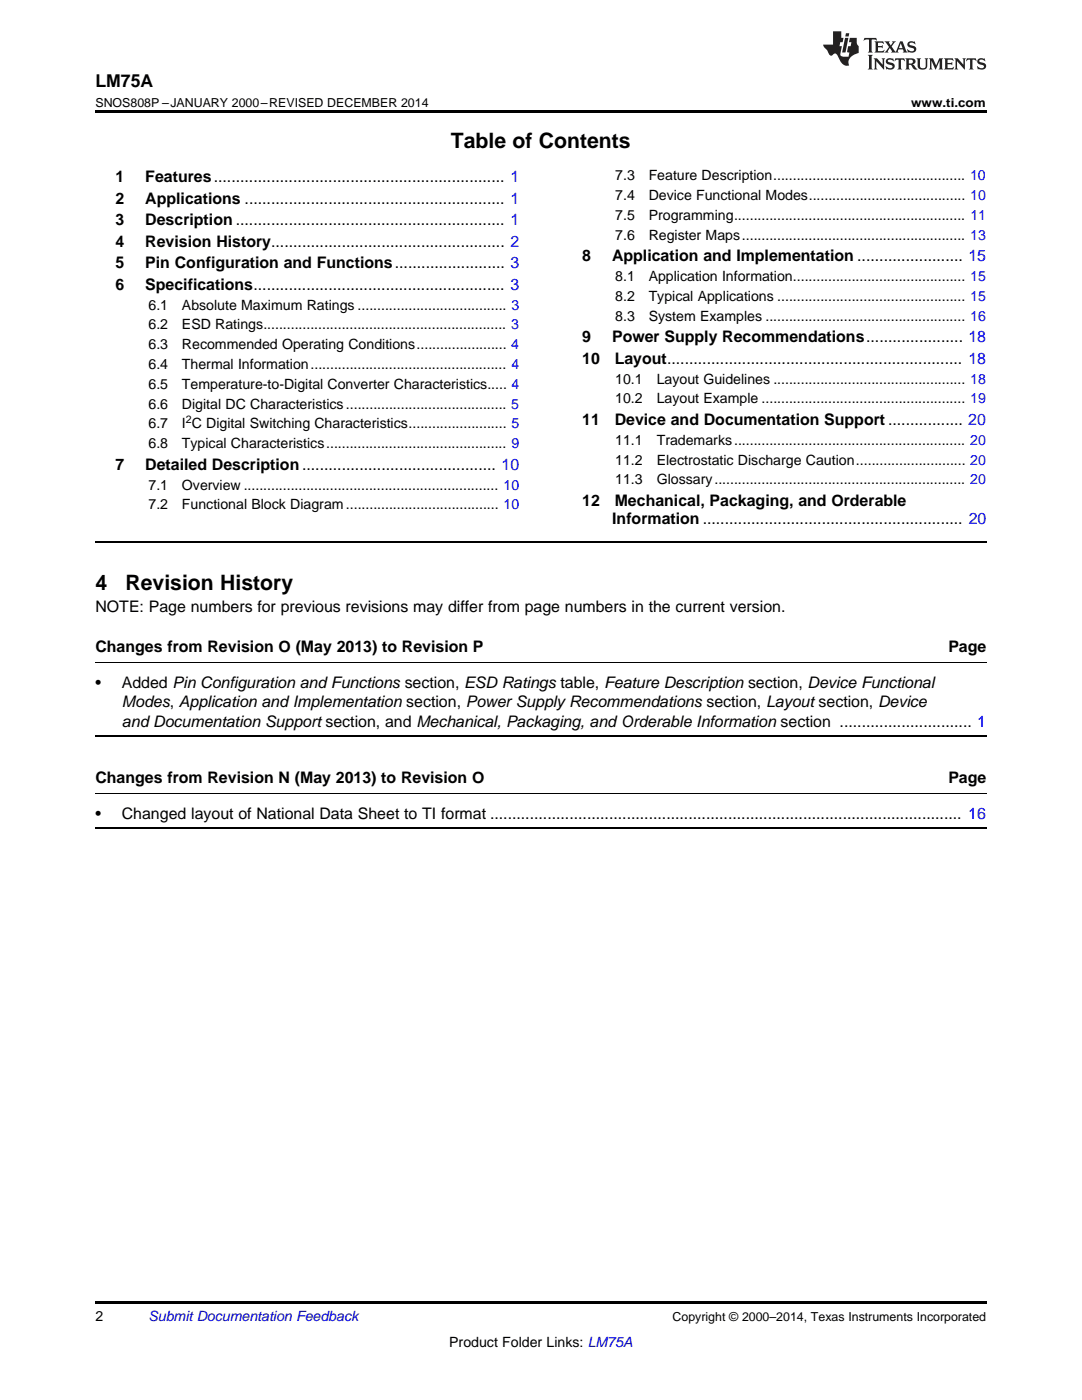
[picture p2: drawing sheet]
<svg xmlns="http://www.w3.org/2000/svg" width="216mm" height="279mm" viewBox="0 0 216 279" stroke-linecap="round" stroke-linejoin="round" font-family="sans-serif">
<defs><g id="words">
<g font-size="4.2">
<text x="90" y="29.6">Table of Contents</text>
<text x="19" y="117.8">4</text>
<text x="25" y="117.8">Revision History</text>
</g>
<text font-size="3.5" x="19" y="17.3">LM75A</text>
<g font-size="3.2">
<text x="23" y="36.3">1</text>
<text x="23" y="40.6">2</text>
<text x="29" y="36.3">Features.................................................................. 1</text>
<text x="29" y="40.6">Applications ........................................................... 1</text>
<text x="23" y="44.9">3</text>
<text x="29" y="44.9">Description ............................................................. 1</text>
<text x="23" y="49.2">4</text>
<text x="23" y="53.6">5</text>
<text x="29" y="49.2">Revision History..................................................... 2</text>
<text x="29" y="53.6">Pin Configuration and Functions......................... 3</text>
<text x="116.2" y="52.1">8</text>
<text x="122.1" y="52.1">Application and Implementation ........................ 15</text>
<text x="23" y="57.9">6</text>
<text x="29" y="57.9">Specifications......................................................... 3</text>
<text x="116.2" y="68.3">9</text>
<text x="122.1" y="68.3">Power Supply Recommendations...................... 18</text>
<text x="116.2" y="72.6">10</text>
<text x="122.7" y="72.6">Layout................................................................... 18</text>
<text x="116.2" y="84.8">11</text>
<text x="122.7" y="84.8">Device and Documentation Support ................. 20</text>
<text x="23" y="93.8">7</text>
<text x="29" y="93.8">Detailed Description............................................ 10</text>
<text x="116.2" y="101">12</text>
<text x="122.7" y="101">Mechanical, Packaging, and Orderable</text>
<text x="122.2" y="104.5">Information ........................................................... 20</text>
<text x="19" y="122.1">NOTE: Page numbers for previous revisions may differ from page numbers in the current version.</text>
<text x="19" y="130.2">Changes from Revision O (May 2013) to Revision P</text>
<text x="189.2" y="130.2">Page</text>
<text x="19" y="137.3">•</text>
<text x="24.3" y="137.3">Added Pin Configuration and Functions section, ESD Ratings table, Feature Description section, Device Functional</text>
<text x="24.3" y="141.1">Modes, Application and Implementation section, Power Supply Recommendations section, Layout section, Device</text>
<text x="24.3" y="145">and Documentation Support section, and Mechanical, Packaging, and Orderable Information section .............................. 1</text>
<text x="19" y="156.3">Changes from Revision N (May 2013) to Revision O</text>
<text x="189.2" y="156.3">Page</text>
<text x="19" y="163.4">•</text>
<text x="24.3" y="163.4">Changed layout of National Data Sheet to TI format ........................................................................................................... 16</text>
</g>
<g font-size="2.8">
<text x="122.8" y="36">7.3</text>
<text x="129.4" y="36">Feature Description................................................. 10</text>
<text x="122.8" y="39.9">7.4</text>
<text x="129.4" y="39.9">Device Functional Modes........................................ 10</text>
<text x="122.8" y="43.9">7.5</text>
<text x="122.8" y="47.8">7.6</text>
<text x="129.4" y="43.9">Programming........................................................... 11</text>
<text x="129.4" y="47.8">Register Maps......................................................... 13</text>
<text x="122.8" y="56.1">8.1</text>
<text x="129.4" y="56.1">Application Information............................................ 15</text>
<text x="29.6" y="61.8">6.1</text>
<text x="29.6" y="65.8">6.2</text>
<text x="36.3" y="61.8">Absolute Maximum Ratings ...................................... 3</text>
<text x="36.3" y="65.8">ESD Ratings.............................................................. 3</text>
<text x="122.8" y="60">8.2</text>
<text x="122.8" y="64">8.3</text>
<text x="129.4" y="60">Typical Applications ................................................ 15</text>
<text x="129.4" y="64">System Examples ................................................... 16</text>
<text x="29.6" y="69.7">6.3</text>
<text x="36.3" y="69.7">Recommended Operating Conditions....................... 4</text>
<text x="29.6" y="73.7">6.4</text>
<text x="29.6" y="77.6">6.5</text>
<text x="36.3" y="73.7">Thermal Information.................................................. 4</text>
<text x="36.3" y="77.6">Temperature-to-Digital Converter Characteristics..... 4</text>
<text x="122.8" y="76.6">10.1</text>
<text x="131" y="76.6">Layout Guidelines ................................................. 18</text>
<text x="29.6" y="81.6">6.6</text>
<text x="36.3" y="81.6">Digital DC Characteristics......................................... 5</text>
<text x="122.8" y="80.5">10.2</text>
<text x="131" y="80.5">Layout Example .................................................... 19</text>
<text x="29.6" y="85.5">6.7</text>
<text x="29.6" y="89.5">6.8</text>
<text x="36.3" y="85.5">I C Digital Switching Characteristics......................... 5</text>
<text x="36.3" y="89.5">Typical Characteristics.............................................. 9</text>
<text x="122.8" y="88.8">11.1</text>
<text x="131" y="88.8">Trademarks........................................................... 20</text>
<text x="122.8" y="92.7">11.2</text>
<text x="131" y="92.7">Electrostatic Discharge Caution............................ 20</text>
<text x="29.6" y="97.7">7.1</text>
<text x="29.6" y="101.7">7.2</text>
<text x="36.3" y="97.7">Overview ................................................................. 10</text>
<text x="36.3" y="101.7">Functional Block Diagram....................................... 10</text>
<text x="122.8" y="96.7">11.3</text>
<text x="131" y="96.7">Glossary................................................................ 20</text>
<text x="19" y="263.6">2</text>
<text x="89.6" y="268.9">Product Folder Links: LM75A</text>
</g>
<text font-size="2.8" fill="#0000c8" x="29.6" y="263.6">Submit Documentation Feedback</text>
<g font-size="2.5">
<text x="19" y="21.4">SNOS808P –JANUARY 2000–REVISED DECEMBER 2014</text>
<text x="181.8" y="21.4">www.ti.com</text>
<text x="134.2" y="263.6">Copyright © 2000–2014, Texas Instruments Incorporated</text>
</g>
<text font-size="2.1" x="37.1" y="84.4">2</text>
</g></defs>
<path d="M19 22h177.8v.5h-177.8zM19 259.7h177.8v.5h-177.8z" fill="#000"/>
<path d="M19 108.2h177.8M19 147h177.8M19 165.3h177.8" fill="none" stroke="#000" stroke-width=".35"/>
<path d="M19 132.3h177.8M19 158.4h177.8" fill="none" stroke="#000" stroke-width=".2"/>
<g fill="#231f20">
<path d="M172.5 7.6l-.1 .5 .4-.2h.6v.1v2.1l-.2 .4h.9l-.2-.4v-2.1l.1-.1h.5l.5 .2-.2-.5zM174.5 8.3l.2 .3v1.5l-.2 .4h1.8l.2-.6a1.04 1.04 0 0 1-1.3 .2v-.7h.6l.3 .2v-.6l-.3 .2h-.6v-.6l.8-.1 .4 .3-.2-.5zM176.5 8.3l.9 1.1-.9 1.1h.8l-.2-.2 .4-.7 .5 .7-.2 .2h1.5l-.2-.2 .2-.4h.9l.1 .4-.2 .2h1l-.3-.3-.7-1.9h-.5l-.9 2-.8-1 .9-1h-.8l.1 .3-.4 .5-.3-.6 .1-.2zM179.7 8.6l.4 1h-.7zM181.3 8.4a.63 .63 0 0 0-.2 .7 .63 .63 0 0 0 .6 .4l.6 .2 .1 .2a.75 .75 0 0 1-.7 .4 .75 .75 0 0 1-.6-.5l.1 .7 .1-.1a1.11 1.11 0 0 0 1.5-.6 1.13 1.13 0 0 0-1.2-.8l-.1-.4a1.04 1.04 0 0 1 1.2 .2l-.2-.5-.2 .1-.4-.2zM173.2 10.9l.2 .4v2.2l-.2 .4h1l-.3-.4v-2.2l.3-.4zM174.3 11.6l.3 .4v1.5l-.3 .4h.8l-.2-.4v-1.3l1.5 1.7v-1.9l.2-.4h-.7l.2 .4v.9l-1.1-1.3zM177 11.8a.62 .62 0 0 0-.2 .7 .62 .62 0 0 0 .6 .4l.6 .1 .1 .3a.76 .76 0 0 1-.7 .3 .76 .76 0 0 1-.7-.4l.2 .7 .1-.1a1.11 1.11 0 0 0 1.5-.6 1.13 1.13 0 0 0-1.2-.8l-.1-.4a1.04 1.04 0 0 1 1.2 .2l-.2-.6-.2 .1-.5-.1zM178.7 11.6l-.2 .6a.61 .61 0 0 1 .8-.3v1.6l-.2 .4h.9l-.2-.4v-1.6a.63 .63 0 0 1 .7 .3l-.1-.6zM180.6 11.6l.3 .4v1.5l-.3 .4h1l-.2-.2-.1-.8 .6 .2a.76 .76 0 0 0 1.2 .7l-1-1a.58 .58 0 0 0 .6-.5 .58 .58 0 0 0-.5-.6zM181.4 11.9h.1a.45 .45 0 0 1 .5 .1 .45 .45 0 0 1 .1 .5l-.8 .2zM182.9 11.6l.2 .2a2.17 2.17 0 0 0 .3 1.9 .99 .99 0 0 0 1.6-.6v-1.1l.2-.4h-.7l.2 .2a1.92 1.92 0 0 1-.2 1.8 .6 .6 0 0 1-.9-.5v-1.1l.2-.4zM185.4 11.6l.2 .4v1.5l-.2 .4h.7l-.2-.4v-1.4l.8 1.8 .8-1.8v1.4l-.2 .4h.9l-.2-.4v-1.5l.2-.4h-.8l-.6 1.5-.6-1.5zM188.4 11.6l.2 .4v1.5l-.2 .4h1.8l.1-.6a1.04 1.04 0 0 1-1.2 .1v-.6h.5l.4 .2v-.6l-.4 .2h-.5v-.7h.8l.3 .3-.1-.6zM190.5 11.6l.2 .4v1.5l-.2 .4h.7l-.2-.4v-1.3l1.5 1.7v-1.9l.2-.4h-.7l.2 .4v.9l-1.1-1.3zM192.9 11.6l-.1 .6a.61 .61 0 0 1 .7-.3l.1 1.6-.3 .4h1l-.3-.4 .1-1.6a.63 .63 0 0 1 .7 .3l-.1-.6zM195.2 11.8a.62 .62 0 0 0-.2 .7 .62 .62 0 0 0 .6 .4l.6 .1 .1 .3a.76 .76 0 0 1-.7 .3 .76 .76 0 0 1-.6-.4l.1 .7 .1-.1a1.11 1.11 0 0 0 1.6-.6 1.13 1.13 0 0 0-1.3-.8l-.1-.4a1.04 1.04 0 0 1 1.2 .2l-.1-.6-.2 .1-.5-.1z"/>
<path d="M166.2 6.3v2.6h-1.9v.4l.8 .9a.91 .91 0 0 0 1 .8 .56 .56 0 0 1 .5-.3 .56 .56 0 0 1 .5 .3l.4 .8a1.53 1.53 0 0 0 1.9 1.2 1.54 1.54 0 0 1 1-2.1l.9-.3v-1.4a1.52 1.52 0 0 1-.4-1.6h-1.3l-.2 .8h.5l-.2 .8h-.5l-.1 1v.2l.4 .1-.2 .8a1.93 1.93 0 0 1-1.6-.3l.3-1.8h-.5l.2-.8h.4l.2-.8h-.4v-1.3zM168.6 7.6l-.6 2.9h.7l.6-2.9zM168.8 6.6l-.1 .7h.6l.2-.7z"/>
</g>
<use href="#words"/>
</svg>
